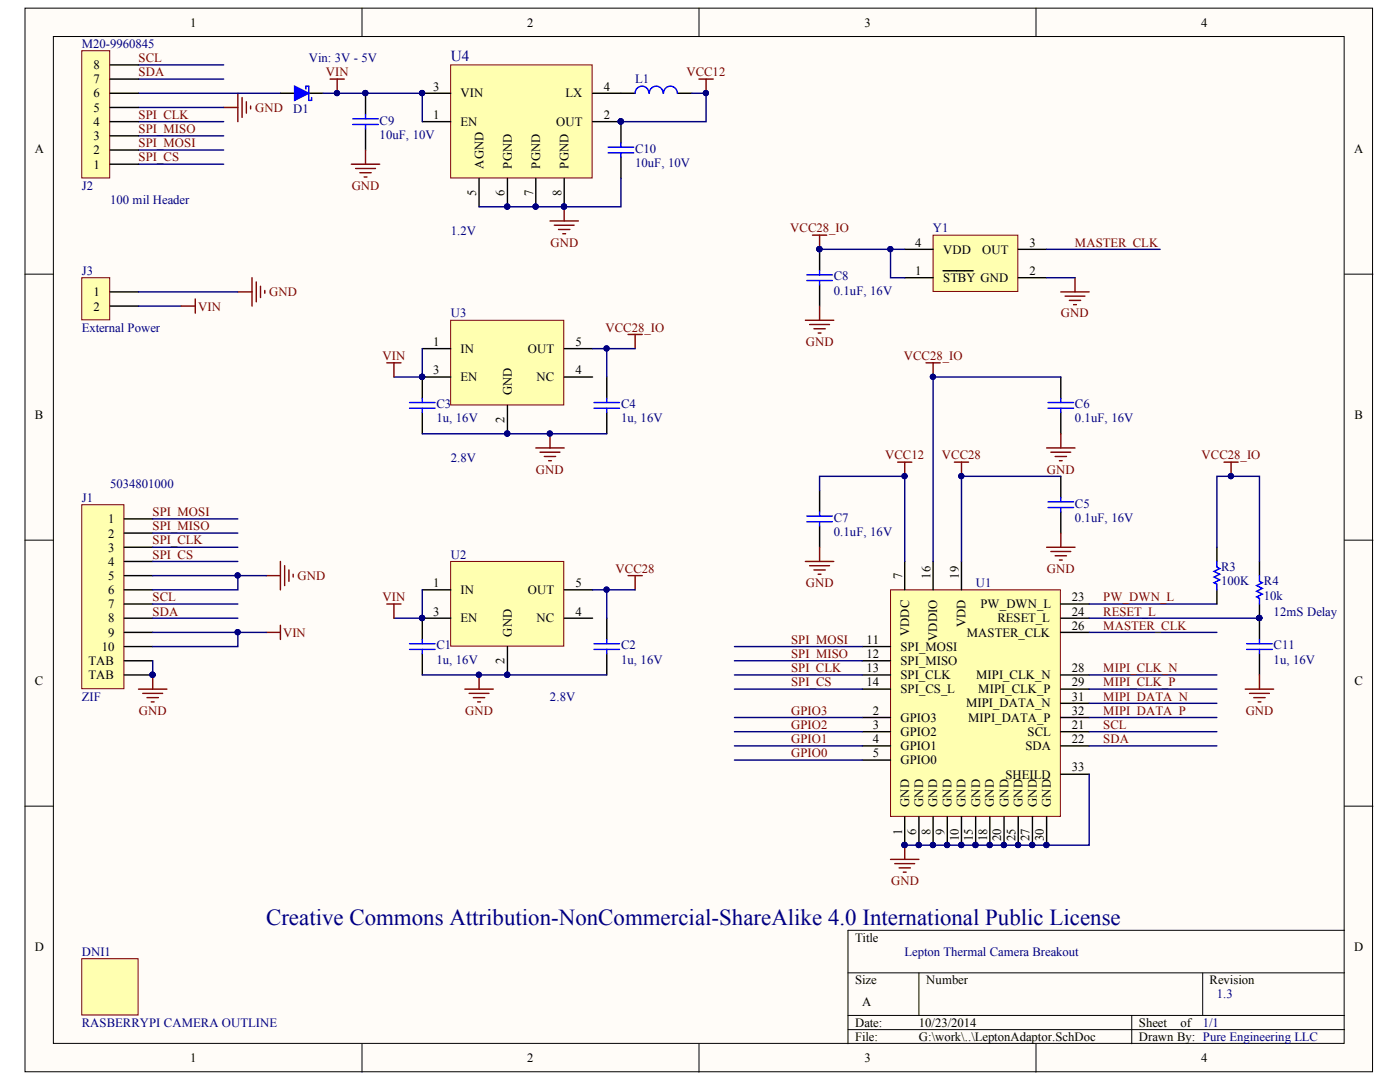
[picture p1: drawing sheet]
<svg xmlns="http://www.w3.org/2000/svg" width="279mm" height="216mm" viewBox="0 0 279 216" stroke-linecap="round" stroke-linejoin="round" font-family="sans-serif">
<defs><g id="words">
<text font-size="4.6" fill="#000080" x="53.1" y="184.6">Creative Commons Attribution-NonCommercial-ShareAlike 4.0 International Public License</text>
<text font-size="3" fill="#000080" x="90" y="12.3">U4</text>
<g font-size="2.5">
<text x="38" y="5.3">1</text>
<text x="105.2" y="5.3">2</text>
<text x="172.5" y="5.3">3</text>
<text x="239.7" y="5.3">4</text>
<text x="18.7" y="16.7">7</text>
<text x="18.7" y="13.8">8</text>
<text x="18.7" y="22.3">5</text>
<text x="18.7" y="19.4">6</text>
<text x="86.4" y="23.8">1</text>
<text x="86.4" y="18.1">3</text>
<text x="91.9" y="19.4">VIN</text>
<text x="112.9" y="19.4">LX</text>
<text x="120.5" y="23.8">2</text>
<text x="120.5" y="18.1">4</text>
<text x="18.7" y="28">3</text>
<text x="18.7" y="25.1">4</text>
<text x="91.9" y="25.1">EN</text>
<text x="111" y="25.1">OUT</text>
<text x="6.9" y="30.4">A</text>
<text x="18.7" y="33.6">1</text>
<text x="18.7" y="30.8">2</text>
<text x="96.5" y="33.6" transform="rotate(-90 96.5 33.6)">AGND</text>
<text x="102.1" y="33.6" transform="rotate(-90 102.1 33.6)">PGND</text>
<text x="107.8" y="33.6" transform="rotate(-90 107.8 33.6)">PGND</text>
<text x="113.5" y="33.6" transform="rotate(-90 113.5 33.6)">PGND</text>
<text x="270.2" y="30.4">A</text>
<text x="95" y="39.1" transform="rotate(-90 95 39.1)">5</text>
<text x="100.7" y="39.1" transform="rotate(-90 100.7 39.1)">6</text>
<text x="106.4" y="39.1" transform="rotate(-90 106.4 39.1)">7</text>
<text x="112" y="39.1" transform="rotate(-90 112 39.1)">8</text>
<text x="182.6" y="49.2">4</text>
<text x="188.2" y="50.6">VDD</text>
<text x="196" y="50.6">OUT</text>
<text x="205.5" y="49.2">3</text>
<text x="18.7" y="59.1">1</text>
<text x="182.6" y="54.9">1</text>
<text x="188.2" y="56.3">STBY GND</text>
<text x="205.5" y="54.9">2</text>
<text x="18.7" y="62">2</text>
<text x="86.4" y="69">1</text>
<text x="91.9" y="70.4">IN</text>
<text x="105.4" y="70.4">OUT</text>
<text x="114.8" y="69">5</text>
<text x="86.4" y="74.6">3</text>
<text x="91.9" y="76.1">EN</text>
<text x="107.1" y="76.1">NC</text>
<text x="114.8" y="74.6">4</text>
<text x="6.9" y="83.5">B</text>
<text x="102.1" y="78.9" transform="rotate(-90 102.1 78.9)">GND</text>
<text x="270.3" y="83.5">B</text>
<text x="100.7" y="84.4" transform="rotate(-90 100.7 84.4)">2</text>
<text x="21.6" y="104.4">1</text>
<text x="21.6" y="107.3">2</text>
<text x="21.6" y="110.1">3</text>
<text x="21.6" y="112.9">4</text>
<text x="21.6" y="115.7">5</text>
<text x="21.6" y="118.6">6</text>
<text x="86.4" y="117.2">1</text>
<text x="91.9" y="118.6">IN</text>
<text x="105.4" y="118.6">OUT</text>
<text x="114.8" y="117.2">5</text>
<text x="180" y="115.5" transform="rotate(-90 180 115.5)">7</text>
<text x="185.7" y="115.5" transform="rotate(-90 185.7 115.5)">16</text>
<text x="191.4" y="115.5" transform="rotate(-90 191.4 115.5)">19</text>
<text x="213.9" y="119.9">23</text>
<text x="21.6" y="121.4">7</text>
<text x="21.6" y="124.2">8</text>
<text x="86.4" y="122.8">3</text>
<text x="91.9" y="124.2">EN</text>
<text x="107.1" y="124.2">NC</text>
<text x="114.8" y="122.8">4</text>
<text x="192.7" y="125.2" transform="rotate(-90 192.7 125.2)">VDD</text>
<text x="195.7" y="121.4">PW_DWN_L</text>
<text x="199" y="124.2">RESET_L</text>
<text x="213.9" y="122.8">24</text>
<text x="213.9" y="125.6">26</text>
<text x="20.3" y="129.8">10</text>
<text x="21.6" y="127">9</text>
<text x="102.1" y="127" transform="rotate(-90 102.1 127)">GND</text>
<text x="172.9" y="128.5">11</text>
<text x="172.9" y="131.3">12</text>
<text x="179.7" y="129.8">SPI_MOSI</text>
<text x="181.5" y="126.9" transform="rotate(-90 181.5 126.9)">VDDC</text>
<text x="187" y="127.9" transform="rotate(-90 187 127.9)">VDDIO</text>
<text x="193" y="127">MASTER_CLK</text>
<text x="6.9" y="136.6">C</text>
<text x="17.7" y="132.7">TAB</text>
<text x="17.7" y="135.5">TAB</text>
<text x="100.7" y="132.5" transform="rotate(-90 100.7 132.5)">2</text>
<text x="172.9" y="134.1">13</text>
<text x="172.9" y="136.9">14</text>
<text x="179.7" y="132.7">SPI_MISO</text>
<text x="179.7" y="135.5">SPI_CLK</text>
<text x="194.8" y="135.5">MIPI_CLK_N</text>
<text x="213.9" y="134.1">28</text>
<text x="213.9" y="136.9">29</text>
<text x="270.3" y="136.6">C</text>
<text x="174.2" y="142.6">2</text>
<text x="179.7" y="138.4">SPI_CS_L</text>
<text x="192.8" y="141.2">MIPI_DATA_N</text>
<text x="195.2" y="138.4">MIPI_CLK_P</text>
<text x="213.9" y="139.8">31</text>
<text x="213.9" y="142.6">32</text>
<text x="174.2" y="145.5">3</text>
<text x="174.2" y="148.3">4</text>
<text x="179.7" y="144">GPIO3</text>
<text x="179.7" y="146.8">GPIO2</text>
<text x="179.7" y="149.7">GPIO1</text>
<text x="193.2" y="144">MIPI_DATA_P</text>
<text x="204.6" y="149.7">SDA</text>
<text x="205.1" y="146.8">SCL</text>
<text x="213.9" y="145.5">21</text>
<text x="213.9" y="148.3">22</text>
<text x="174.2" y="151.1">5</text>
<text x="179.7" y="152.5">GPIO0</text>
<text x="200.7" y="155.4">SHEILD</text>
<text x="213.9" y="153.9">33</text>
<text x="181.5" y="161" transform="rotate(-90 181.5 161)">GND</text>
<text x="184.3" y="161" transform="rotate(-90 184.3 161)">GND</text>
<text x="187" y="161" transform="rotate(-90 187 161)">GND</text>
<text x="189.9" y="161" transform="rotate(-90 189.9 161)">GND</text>
<text x="192.7" y="161" transform="rotate(-90 192.7 161)">GND</text>
<text x="195.6" y="161" transform="rotate(-90 195.6 161)">GND</text>
<text x="198.4" y="161" transform="rotate(-90 198.4 161)">GND</text>
<text x="201.2" y="161" transform="rotate(-90 201.2 161)">GND</text>
<text x="204" y="161" transform="rotate(-90 204 161)">GND</text>
<text x="206.9" y="161" transform="rotate(-90 206.9 161)">GND</text>
<text x="209.7" y="161" transform="rotate(-90 209.7 161)">GND</text>
<text x="180" y="166.5" transform="rotate(-90 180 166.5)">1</text>
<text x="182.8" y="166.5" transform="rotate(-90 182.8 166.5)">6</text>
<text x="185.7" y="166.5" transform="rotate(-90 185.7 166.5)">8</text>
<text x="188.5" y="166.5" transform="rotate(-90 188.5 166.5)">9</text>
<text x="191.4" y="167.8" transform="rotate(-90 191.4 167.8)">10</text>
<text x="194.1" y="167.8" transform="rotate(-90 194.1 167.8)">15</text>
<text x="197" y="167.8" transform="rotate(-90 197 167.8)">18</text>
<text x="199.8" y="167.8" transform="rotate(-90 199.8 167.8)">20</text>
<text x="202.7" y="167.8" transform="rotate(-90 202.7 167.8)">25</text>
<text x="205.5" y="167.8" transform="rotate(-90 205.5 167.8)">27</text>
<text x="208.4" y="167.8" transform="rotate(-90 208.4 167.8)">30</text>
<text x="6.9" y="189.7">D</text>
<text x="170.6" y="187.9">Title</text>
<text x="270.2" y="189.7">D</text>
<text x="170.6" y="196.4">Size</text>
<text x="184.8" y="196.4">Number</text>
<text x="241.4" y="196.4">Revision</text>
<text x="172.1" y="200.7">A</text>
<text x="170.6" y="204.9">Date:</text>
<text x="170.6" y="207.7">File:</text>
<text x="183.4" y="204.9">10/23/2014</text>
<text x="183.4" y="207.7">G:\work\..\LeptonAdaptor.SchDoc</text>
<text x="227.3" y="204.9">Sheet</text>
<text x="227.3" y="207.7">Drawn By: Pure Engineering LLC</text>
<text x="235.6" y="204.9">of</text>
<text x="38" y="212">1</text>
<text x="105.2" y="212">2</text>
<text x="172.5" y="212">3</text>
<text x="239.7" y="212">4</text>
</g>
<g font-size="2.5" fill="#000080">
<text x="16.3" y="9.6">M20-9960845</text>
<text x="61.6" y="12.4">Vin: 3V - 5V</text>
<text x="126.8" y="16.7">L1</text>
<text x="58.5" y="22.6">D1</text>
<text x="75.8" y="27.6">10uF, 10V</text>
<text x="75.8" y="24.9">C9</text>
<text x="126.8" y="33.3">10uF, 10V</text>
<text x="126.8" y="30.5">C10</text>
<text x="16.3" y="37.9">J2</text>
<text x="22" y="40.7">100 mil Header</text>
<text x="90" y="46.9">1.2V</text>
<text x="186.2" y="46.3">Y1</text>
<text x="16.3" y="54.9">J3</text>
<text x="166.4" y="58.8">0.1uF, 16V</text>
<text x="166.4" y="56">C8</text>
<text x="90" y="63.3">U3</text>
<text x="16.3" y="66.2">External Power</text>
<text x="87.1" y="81.5">C3</text>
<text x="124" y="81.5">C4</text>
<text x="214.5" y="81.5">C6</text>
<text x="87.1" y="84.3">1u, 16V</text>
<text x="124" y="84.3">1u, 16V</text>
<text x="214.5" y="84.3">0.1uF, 16V</text>
<text x="90" y="92.2">2.8V</text>
<text x="16.3" y="100.2">J1</text>
<text x="22" y="97.3">5034801000</text>
<text x="214.5" y="101.3">C5</text>
<text x="166.4" y="106.9">0.1uF, 16V</text>
<text x="166.4" y="104.1">C7</text>
<text x="214.5" y="104.1">0.1uF, 16V</text>
<text x="90" y="111.5">U2</text>
<text x="194.7" y="117.2">U1</text>
<text x="243.7" y="116.8">100K</text>
<text x="243.7" y="114">R3</text>
<text x="252.2" y="119.7">10k</text>
<text x="252.2" y="116.8">R4</text>
<text x="254.2" y="122.8">12mS Delay</text>
<text x="87.1" y="129.6">C1</text>
<text x="124" y="129.6">C2</text>
<text x="254.2" y="129.6">C11</text>
<text x="87.1" y="132.5">1u, 16V</text>
<text x="124" y="132.5">1u, 16V</text>
<text x="254.2" y="132.5">1u, 16V</text>
<text x="16.3" y="139.8">ZIF</text>
<text x="109.8" y="139.8">2.8V</text>
<text x="16.3" y="190.8">DNI1</text>
<text x="180.5" y="190.8">Lepton Thermal Camera Breakout</text>
<text x="242.9" y="199.2">1.3</text>
<text x="16.3" y="204.9">RASBERRYPI CAMERA OUTLINE</text>
<text x="240.1" y="204.9">1/1</text>
</g>
<g font-size="2.5" fill="#800000">
<text x="27.7" y="12.4">SCL</text>
<text x="27.7" y="15.2">SDA</text>
<text x="65" y="15.2">VIN</text>
<text x="137" y="15.2">VCC12</text>
<text x="27.7" y="23.8">SPI_CLK</text>
<text x="50.9" y="22.3">GND</text>
<text x="27.7" y="29.4">SPI_MOSI</text>
<text x="27.7" y="26.5">SPI_MISO</text>
<text x="27.7" y="32.2">SPI_CS</text>
<text x="70.2" y="37.9">GND</text>
<text x="157.7" y="46.3">VCC28_IO</text>
<text x="109.8" y="49.2">GND</text>
<text x="214.5" y="49.2">MASTER_CLK</text>
<text x="53.7" y="59.1">GND</text>
<text x="39.6" y="62">VIN</text>
<text x="211.7" y="63.3">GND</text>
<text x="76.4" y="71.9">VIN</text>
<text x="120.8" y="66.2">VCC28_IO</text>
<text x="160.8" y="69">GND</text>
<text x="180.4" y="71.9">VCC28_IO</text>
<text x="107" y="94.5">GND</text>
<text x="176.6" y="91.6">VCC12</text>
<text x="188" y="91.6">VCC28</text>
<text x="208.9" y="94.5">GND</text>
<text x="239.8" y="91.6">VCC28_IO</text>
<text x="30.4" y="103">SPI_MOSI</text>
<text x="30.4" y="105.8">SPI_MISO</text>
<text x="30.4" y="108.6">SPI_CLK</text>
<text x="30.4" y="111.5">SPI_CS</text>
<text x="30.4" y="119.9">SCL</text>
<text x="59.4" y="115.7">GND</text>
<text x="76.4" y="119.9">VIN</text>
<text x="122.9" y="114.3">VCC28</text>
<text x="160.8" y="117.2">GND</text>
<text x="208.9" y="114.3">GND</text>
<text x="220.2" y="119.9">PW_DWN_L</text>
<text x="30.4" y="122.8">SDA</text>
<text x="220.2" y="125.6">MASTER_CLK</text>
<text x="220.2" y="122.8">RESET_L</text>
<text x="56.5" y="127">VIN</text>
<text x="157.9" y="128.5">SPI_MOSI</text>
<text x="157.9" y="131.3">SPI_MISO</text>
<text x="157.9" y="134.1">SPI_CLK</text>
<text x="157.9" y="136.9">SPI_CS</text>
<text x="220.2" y="134.1">MIPI_CLK_N</text>
<text x="220.2" y="136.9">MIPI_CLK_P</text>
<text x="27.7" y="142.6">GND</text>
<text x="92.8" y="142.6">GND</text>
<text x="157.9" y="142.6">GPIO3</text>
<text x="220.2" y="139.8">MIPI_DATA_N</text>
<text x="220.2" y="142.6">MIPI_DATA_P</text>
<text x="248.6" y="142.6">GND</text>
<text x="157.9" y="148.3">GPIO1</text>
<text x="157.9" y="145.5">GPIO2</text>
<text x="220.2" y="145.5">SCL</text>
<text x="220.2" y="148.3">SDA</text>
<text x="157.9" y="151.1">GPIO0</text>
<text x="177.8" y="176.6">GND</text>
</g>
</g></defs>
<g fill="#fffcf8" stroke="#000" stroke-width=".2">
<path d="M5 1.6h268.9v212.3h-268.9z"/>
<path d="M10.7 7.3h257.6v200.9h-257.6z"/>
</g>
<g fill="none" stroke="#000" stroke-width=".2">
<path d="M72.2 1.6v5.7M139.5 1.6v5.7M206.8 1.6v5.7M5 54.7h5.7M268.3 54.7h5.7M5 107.8h5.7M268.3 107.8h5.7M5 160.9h5.7M268.3 160.9h5.7M169.2 194.1h99.1M183.4 194.1v8.5M240 194.1v8.5"/>
<path d="M268.3 185.6h-99.1v22.7M72.2 208.3v5.6M139.5 208.3v5.6M169.2 202.6h99.1M169.2 205.4h99.1M206.8 208.3v5.6M225.9 202.6v5.7"/>
</g>
<path d="M177.7 117.7h33.9v45.2h-33.9z" fill="#ffffb0" stroke="#800000" stroke-width=".2"/>
<g fill="none" stroke="#000" stroke-width=".28">
<path d="M211.7 75.2v4.3M163.6 97.9v4.2M211.7 82.3v4.3M211.7 95v4.3M163.6 105v4.2M180.6 112v5.7M186.2 112v5.7M191.9 112v5.7M211.7 102.1v4.3M84.3 123.4v4.2M84.3 130.4v4.3M121.1 123.4v4.2"/>
<path d="M121.1 130.4v4.3M172.1 129h5.6M172.1 131.8h5.6M172.1 134.7h5.6M172.1 137.5h5.6M211.7 134.7h5.7M211.7 137.5h5.7M211.7 120.5h5.7M211.7 123.4h5.7M211.7 126.2h5.7M172.1 143.2h5.6M172.1 146h5.6"/>
<path d="M172.1 148.8h5.6M172.1 151.7h5.6M211.7 143.2h5.7M211.7 146h5.7M211.7 148.8h5.7M211.7 140.3h5.7M211.7 154.5h5.7M180.6 163v5.6M183.4 163v5.6M186.2 163v5.6M189.1 163v5.6M191.9 163v5.6"/>
<path d="M194.7 163v5.6M197.5 163v5.6M200.4 163v5.6M203.2 163v5.6M206 163v5.6M208.9 163v5.6"/>
</g>
<g fill="#000080" stroke="#000080" stroke-width=".2">
<circle cx="180.5" cy="168.6" r=".52"/>
<circle cx="183.3" cy="168.6" r=".52"/>
<circle cx="186.2" cy="168.6" r=".52"/>
<circle cx="189" cy="168.6" r=".52"/>
<circle cx="191.8" cy="168.6" r=".52"/>
<circle cx="194.7" cy="168.6" r=".52"/>
<circle cx="197.5" cy="168.6" r=".52"/>
<circle cx="200.3" cy="168.6" r=".52"/>
<circle cx="203.2" cy="168.6" r=".52"/>
<circle cx="206" cy="168.6" r=".52"/>
<circle cx="208.8" cy="168.6" r=".52"/>
<circle cx="180.5" cy="95" r=".52"/>
<circle cx="191.8" cy="95" r=".52"/>
<circle cx="84.2" cy="123.3" r=".52"/>
<circle cx="95.6" cy="134.6" r=".52"/>
<circle cx="101.2" cy="134.6" r=".52"/>
</g>
<g fill="none" stroke="#000080" stroke-width=".28">
<path d="M27.6 13h17M27.6 15.8h17M27.6 18.6h28.4M27.6 21.4h17M27.6 24.3h17M27.6 27.1h17M27.6 29.9h17M27.6 32.8h17M163.6 97.9v-2.9h17v17M84.3 134.7h36.8M146.6 134.7h25.5M146.6 137.5h25.5"/>
<path d="M146.6 131.8h25.5M146.6 129h25.5M217.4 134.7h25.5M217.4 137.5h25.5M217.4 126.2h25.5M217.4 120.5h25.5M146.6 143.2h25.5M146.6 146h25.5M146.6 148.8h25.5M146.6 151.7h25.5M217.4 154.5v14.1h-36.8M217.4 140.3h25.5"/>
<path d="M217.4 143.2h25.5M217.4 146h25.5M217.4 148.8h25.5"/>
</g>
<g fill="none" stroke="#800000" stroke-width=".28">
<path d="M47.5 18.6v5.7M48.3 19.5v3.9M44.6 21.4h2.9M49.2 20.3v2.3M50 21.2v.5M179.1 92.2h2.9M180.6 92.2v2.8M190.5 92.2h2.8M191.9 92.2v2.8M208.9 89.4h5.6M209.7 90.2h4M210.6 91.1h2.2"/>
<path d="M211.4 91.9h.6M211.7 86.6v2.8M125.3 114.9h2.9M126.8 114.9v2.8M160.7 112h5.7M161.6 112.9h3.9M162.4 113.7h2.3M163.3 114.6h.6M163.6 109.2v2.8M208.9 109.2h5.6M209.7 110h4M210.6 110.9h2.2"/>
<path d="M211.4 111.7h.6M211.7 106.4v2.8M92.8 137.5h5.6M93.6 138.4h4M94.5 139.2h2.2M95.6 134.7v2.8M95.3 140.1h.6M177.7 171.5h5.7M178.6 172.3h3.9M179.4 173.2h2.3M180.3 174h.5M180.6 168.6v2.9"/>
</g>
<g fill="none" stroke="#00f" stroke-width=".28">
<path d="M211.7 79.5v.8M209.2 80.3h5.1M209.2 81.5h5.1M211.7 81.5v.8M211.7 99.3v.8M161 103h5.1M161 104.1h5.1M163.6 102.1v.9M163.6 104.1v.9M209.2 100.1h5.1M209.2 101.3h5.1M211.7 101.3v.8"/>
<path d="M81.7 128.4h5.1M81.7 129.6h5.1M84.3 127.6v.8M84.3 129.6v.8M118.5 128.4h5.1M118.5 129.6h5.1M121.1 127.6v.8M121.1 129.6v.8"/>
</g>
<path d="M16.3 55.4h5.6v8.4h-5.6z" fill="#ffffb0" stroke="#800000" stroke-width=".2"/>
<path d="M22 58.2h5.6M22 61.1h5.6" fill="none" stroke="#000" stroke-width=".28"/>
<path d="M47.5 58.2h2.8M50.3 55.4v5.7M51.1 56.3v3.9M52 57.1v2.3M52.8 58v.5" fill="none" stroke="#800000" stroke-width=".28"/>
<path d="M27.6 58.2h19.9M27.6 61.1h8.5" fill="none" stroke="#000080" stroke-width=".28"/>
<g fill="#ffffb0" stroke="#800000" stroke-width=".2">
<path d="M16.3 191.3h11.3v11.2h-11.3z"/>
<path d="M186.2 46.9h16.9v11.3h-16.9z"/>
</g>
<path d="M73 18.6v4.3M73 25.7v4.2M163.6 49.8v4.2M163.6 56.8v4.3M180.6 55.4h5.6M180.6 49.8h5.6M188.2 54h6M203.2 55.4h5.7M203.2 49.8h5.7" fill="none" stroke="#000" stroke-width=".28"/>
<g fill="#000080" stroke="#000080" stroke-width=".2">
<circle cx="163.5" cy="49.7" r=".52"/>
<circle cx="177.7" cy="49.7" r=".52"/>
<circle cx="72.9" cy="18.6" r=".52"/>
<circle cx="67.2" cy="18.6" r=".52"/>
</g>
<path d="M70.4 23.7h5.1M70.4 24.8h5.1M73 22.9v.8M73 24.8v.9M161 54.8h5.1M161 56h5.1M163.6 54v.8M163.6 56v.8" fill="none" stroke="#00f" stroke-width=".28"/>
<g fill="none" stroke="#800000" stroke-width=".28">
<path d="M65.9 15.8h2.8M67.3 15.8v2.8M70.1 32.8h5.7M71 33.6h3.9M71.8 34.5h2.3M72.7 35.3h.5M73 29.9v2.9M211.7 58.2h5.7M212.6 59.1h3.9M213.4 59.9h2.3M214.5 55.4v2.8M160.7 63.9h5.7"/>
<path d="M161.6 64.8h3.9M162.4 65.6h2.3M163.3 66.5h.6M163.6 61.1v2.8M214.3 60.8h.5"/>
</g>
<path d="M163.6 49.8h17M177.7 49.8v5.6h2.9M208.9 55.4h5.6M208.9 49.8h22.6" fill="none" stroke="#000080" stroke-width=".28"/>
<path d="M16.3 10.1h5.6v25.4h-5.6z" fill="#ffffb0" stroke="#800000" stroke-width=".2"/>
<path d="M22 18.6h5.6M22 15.8h5.6M22 13h5.6M22 32.8h5.6M22 29.9h5.6M22 27.1h5.6M22 24.3h5.6M22 21.4h5.6" fill="none" stroke="#000" stroke-width=".28"/>
<path d="M89.9 13h28.3v22.5h-28.3z" fill="#ffffb0" stroke="#800000" stroke-width=".2"/>
<g fill="none" stroke="#000" stroke-width=".28">
<path d="M84.3 18.6h5.6M118.3 18.6h8.5M135.2 18.6h2.9M84.3 24.3h5.6M95.6 35.6v5.7M101.3 35.6v5.7M106.9 35.6v5.7M112.6 35.6v5.7M118.3 24.3h5.6v4.2M123.9 31.4v4.2M84.3 75.2v4.3M121.1 75.2v4.3"/>
<path d="M84.3 82.3v4.3M121.1 82.3v4.3M242.9 109.2v2.8M242.9 117.7v2.8M251.4 112v2.9M251.4 120.5v7.1M251.4 130.4v4.3"/>
</g>
<g fill="#000080" stroke="#000080" stroke-width=".2">
<circle cx="123.9" cy="24.2" r=".52"/>
<circle cx="84.2" cy="18.6" r=".52"/>
<circle cx="101.2" cy="41.2" r=".52"/>
<circle cx="106.9" cy="41.2" r=".52"/>
<circle cx="112.6" cy="41.2" r=".52"/>
<circle cx="140.9" cy="18.6" r=".52"/>
<circle cx="84.2" cy="75.2" r=".52"/>
<circle cx="101.2" cy="86.5" r=".52"/>
<circle cx="109.7" cy="86.5" r=".52"/>
<circle cx="186.2" cy="75.2" r=".52"/>
<circle cx="251.3" cy="123.3" r=".52"/>
<circle cx="245.6" cy="95" r=".52"/>
<circle cx="163.5" cy="49.7" r=".52"/>
</g>
<g fill="none" stroke="#00f" stroke-width=".28">
<path d="M129.5 18.6a1.37 1.37 0 0 0-1.4-1.4 1.37 1.37 0 0 0-1.3 1.4M132.3 18.6a1.37 1.37 0 0 0-1.3-1.4 1.37 1.37 0 0 0-1.4 1.4M135.2 18.6a1.37 1.37 0 0 0-1.4-1.4 1.37 1.37 0 0 0-1.4 1.4M121.4 29.4h5.1M121.4 30.5h5.1M123.9 28.5v.9M123.9 30.5v.9M84.3 79.5v.8M121.1 79.5v.8M81.7 80.3h5.1M81.7 81.5h5.1M84.3 81.5v.8"/>
<path d="M118.5 80.3h5.1M118.5 81.5h5.1M121.1 81.5v.8M242.9 112v1.2l.5 .2-1.1 .6 1.1 .6-1.1 .5 1.1 .6-1.1 .6 .6 .3v1.1M251.4 114.9v1.1l.5 .3-1.1 .5 1.1 .6-1.1 .6 1.1 .5-1.1 .6 .6 .3v1.1M248.8 128.4h5.1M248.8 129.6h5.1M251.4 127.6v.8M251.4 129.6v.8"/>
</g>
<g fill="none" stroke="#800000" stroke-width=".28">
<path d="M139.5 15.8h2.8M140.9 15.8v2.8M109.8 44.1h5.6M110.6 44.9h4M111.5 45.8h2.2M112.3 46.6h.6M112.6 41.3v2.8M162.2 46.9h2.8M163.6 46.9v2.9M125.3 66.7h2.9M126.8 66.7v2.9M184.8 72.4h2.8"/>
<path d="M186.2 72.4v2.8M106.9 89.4h5.7M107.8 90.2h3.9M108.6 91.1h2.3M109.5 91.9h.5M109.8 86.6v2.8M244.3 92.2h2.8M245.7 92.2v2.8M248.5 137.5h5.7M249.4 138.4h3.9M250.2 139.2h2.3M251.4 134.7v2.8"/>
<path d="M251.1 140.1h.5"/>
</g>
<path d="M138.1 18.6h2.8v5.7h-17M123.9 35.6v5.7h-28.3M211.7 75.2h-25.5v36.8M84.3 86.6h36.8M242.9 109.2v-14.2h8.5v17M217.4 123.4h34" fill="none" stroke="#000080" stroke-width=".28"/>
<path d="M89.9 112h22.6v16.9h-22.6z" fill="#ffffb0" stroke="#800000" stroke-width=".2"/>
<path d="M84.3 117.7h5.6M112.6 117.7h5.7M84.3 123.4h5.6M101.3 129v5.7M112.6 123.4h5.7" fill="none" stroke="#000" stroke-width=".28"/>
<g fill="#000080" stroke="#000080" stroke-width=".2">
<circle cx="101.2" cy="134.6" r=".52"/>
<circle cx="84.2" cy="123.3" r=".52"/>
</g>
<path d="M89.9 63.9h22.6v16.9h-22.6z" fill="#ffffb0" stroke="#800000" stroke-width=".2"/>
<path d="M56 18.6h2.8M61.6 18.6h2.9M84.3 69.6h5.6M84.3 75.2h5.6M112.6 69.6h5.7M112.6 75.2h5.7M101.3 80.9v5.7" fill="none" stroke="#000" stroke-width=".28"/>
<g fill="#000080" stroke="#000080" stroke-width=".2">
<circle cx="101.2" cy="86.5" r=".52"/>
<circle cx="84.2" cy="75.2" r=".52"/>
<circle cx="121" cy="117.6" r=".52"/>
<circle cx="84.2" cy="123.3" r=".52"/>
<circle cx="121" cy="69.5" r=".52"/>
<circle cx="191.8" cy="95" r=".52"/>
<circle cx="67.2" cy="18.6" r=".52"/>
<circle cx="72.9" cy="18.6" r=".52"/>
<circle cx="84.2" cy="18.6" r=".52"/>
</g>
<path d="M64.5 18.6h19.8v5.7M84.3 69.6v5.6h-5.7M118.3 69.6h2.8M126.8 69.6h-5.7v5.6M211.7 95h-19.8v17M84.3 117.7v5.7h-5.7M118.3 117.7h2.8M126.8 117.7h-5.7v5.7" fill="none" stroke="#000080" stroke-width=".28"/>
<path d="M61.1 17.8v-.6h.5v2.8h.6v-.5" fill="none" stroke="#00f" stroke-width=".28"/>
<path d="M58.8 17.2l2.8 1.4-2.8 1.4z" fill="#00f" stroke="#00f" stroke-width=".28"/>
<path d="M39 59.7v2.8M36.1 61.1h2.9M77.2 72.4h2.8M78.6 72.4v2.8M77.2 120.5h2.8M78.6 120.5v2.9" fill="none" stroke="#800000" stroke-width=".28"/>
<path d="M16.3 100.7h8.4v36.7h-8.4z" fill="#ffffb0" stroke="#800000" stroke-width=".2"/>
<path d="M24.8 103.5h5.7M24.8 106.4h5.7M24.8 109.2h5.7M24.8 112h5.7M24.8 114.9h5.7M24.8 117.7h5.7M24.8 120.5h5.7M24.8 123.4h5.7M24.8 126.2h5.7M24.8 129h5.7M24.8 131.8h5.7M24.8 134.7h5.7" fill="none" stroke="#000" stroke-width=".28"/>
<g fill="#000080" stroke="#000080" stroke-width=".2">
<circle cx="30.4" cy="134.6" r=".52"/>
<circle cx="47.4" cy="126.1" r=".52"/>
<circle cx="47.4" cy="114.8" r=".52"/>
</g>
<path d="M30.5 114.9h17v2.8h-17M30.5 112h17M30.5 109.2h17M30.5 106.4h17M30.5 103.5h17M47.5 114.9h5.6M30.5 126.2h22.6M30.5 123.4h17M30.5 120.5h17M30.5 131.8v2.9M47.5 126.2v2.8h-17" fill="none" stroke="#000080" stroke-width=".28"/>
<path d="M53.1 114.9h2.9M56 112v5.7M56.8 112.9v3.9M57.7 113.7v2.3M58.5 114.6v.5M27.6 137.5h5.7M28.5 138.4h4M29.3 139.2h2.3M30.5 134.7v2.8M53.1 126.2h2.9M56 124.8v2.8M30.2 140.1h.6" fill="none" stroke="#800000" stroke-width=".28"/>
<use href="#words"/>
</svg>
